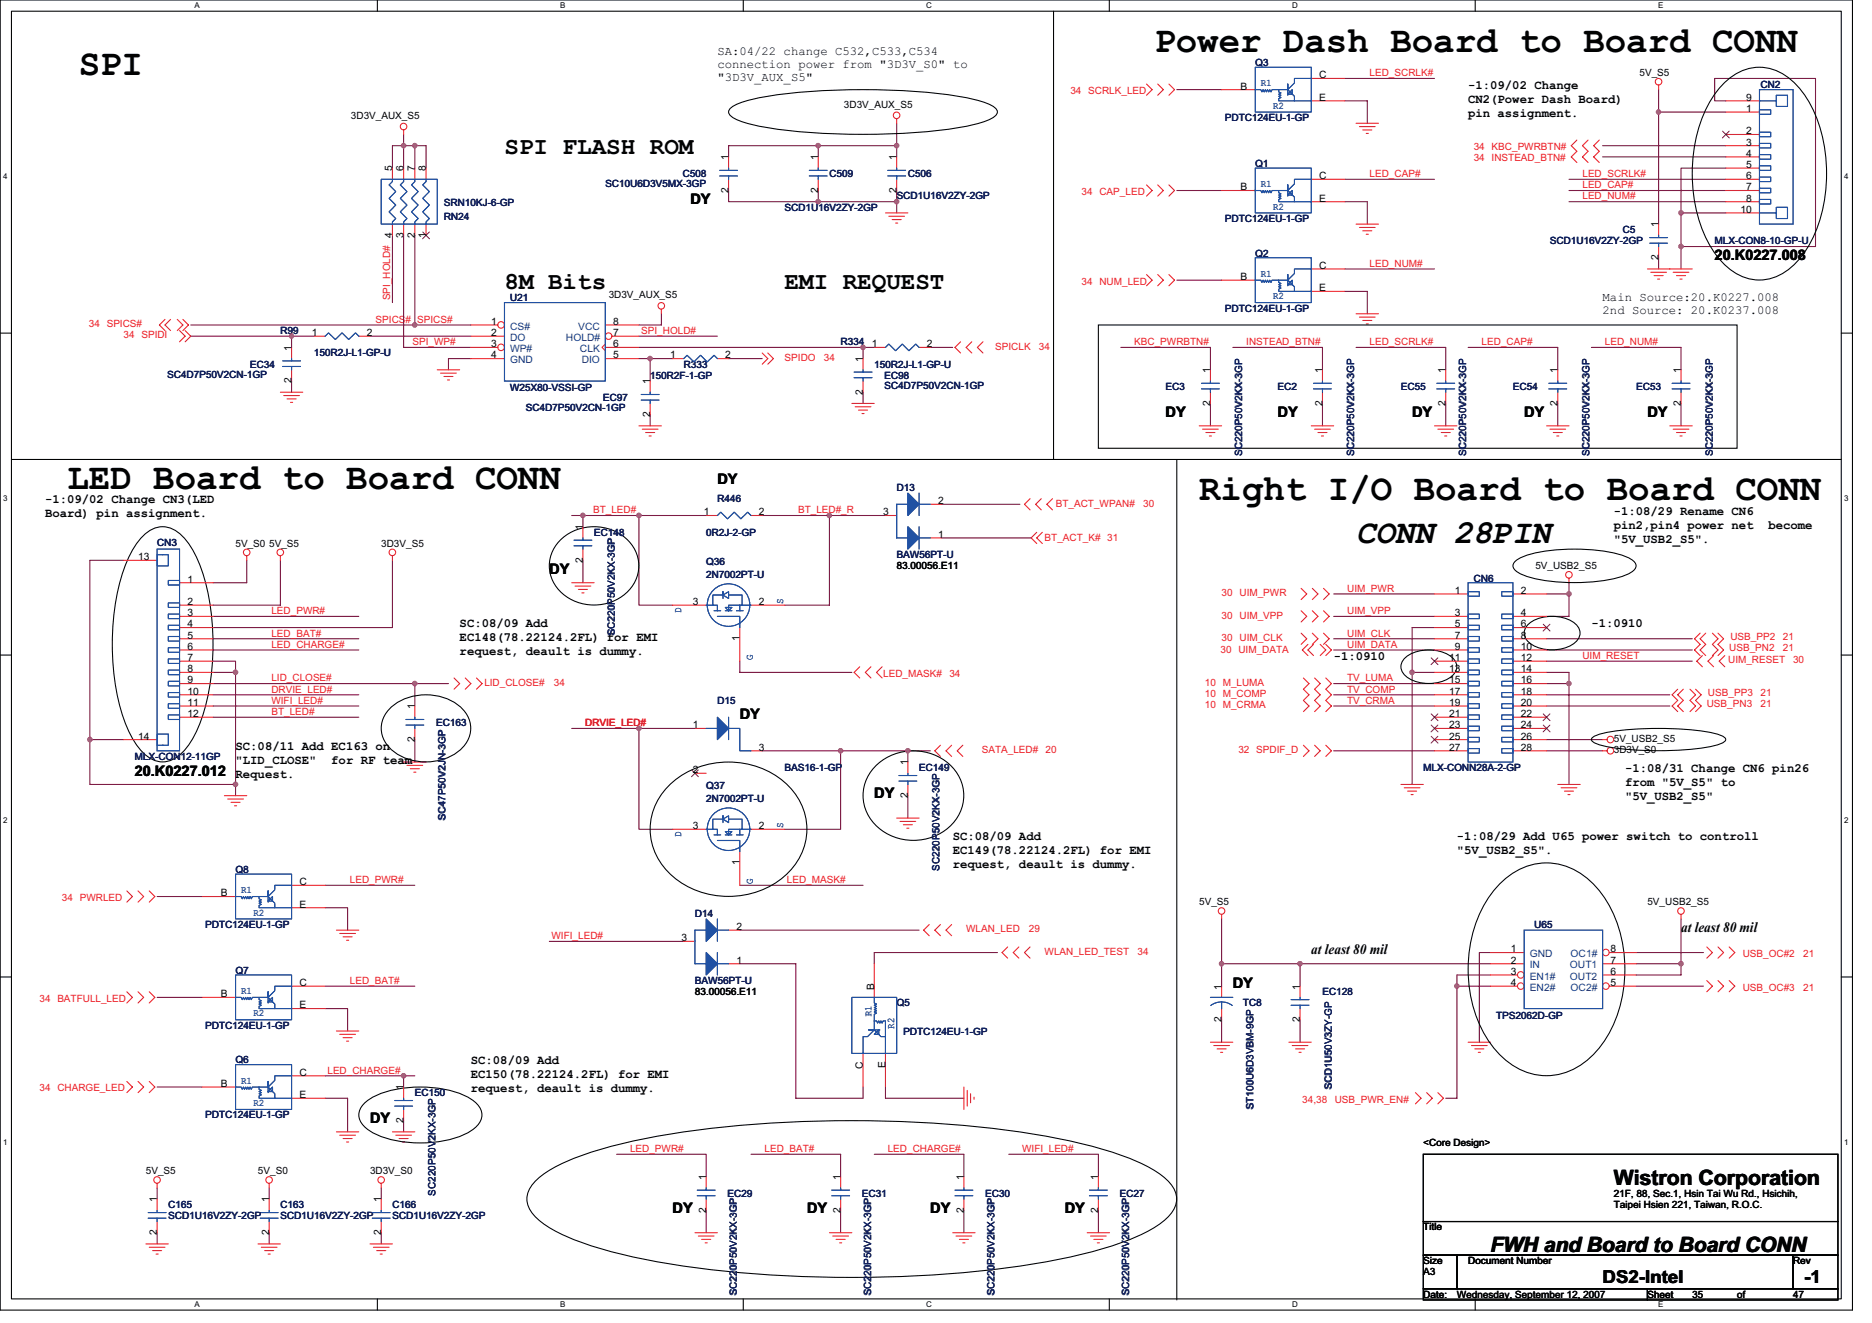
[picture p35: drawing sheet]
<svg xmlns="http://www.w3.org/2000/svg" width="297mm" height="210mm" viewBox="0 0 297 210" stroke-linecap="round" stroke-linejoin="round" font-family="sans-serif">
<defs><g id="words">
<g font-size="5.7" fill="#010202">
<text x="12.5" y="11.8">SPI</text>
<text x="183.2" y="8.3">Power Dash Board to Board CONN</text>
<text x="10.7" y="77.6">LED Board to Board CONN</text>
<text x="190.3" y="79.4">Right I/O Board to Board CONN</text>
</g>
<text font-size="5.1" fill="#010202" x="215.2" y="86.1">CONN 28PIN</text>
<g font-size="3.7" fill="#010202">
<text x="80" y="24.5">SPI FLASH ROM</text>
<text x="80" y="45.8">8M Bits</text>
<text x="124.5" y="45.8">EMI REQUEST</text>
</g>
<g font-size="3.4" fill="#010202">
<text x="256.1" y="188">Wistron Corporation</text>
<text x="236.5" y="198.7">FWH and Board to Board CONN</text>
</g>
<g font-size="2.8" fill="#010202">
<text x="254.3" y="203.6">DS2-Intel</text>
<text x="286.3" y="203.6">-1</text>
</g>
<g font-size="2.3" fill="#010202">
<text x="109.6" y="32.4">DY</text>
<text x="272.1" y="41.3">20.K0227.008</text>
<text x="185" y="66.1">DY</text>
<text x="202.7" y="66.1">DY</text>
<text x="224.1" y="66.1">DY</text>
<text x="241.8" y="66.1">DY</text>
<text x="261.4" y="66.1">DY</text>
<text x="113.8" y="76.8">DY</text>
<text x="87.2" y="91">DY</text>
<text x="117.4" y="114.2">DY</text>
<text x="21.4" y="123">20.K0227.012</text>
<text x="138.7" y="126.6">DY</text>
<text x="266.7" y="147.9">at least 80 mil</text>
<text x="208.1" y="151.4">at least 80 mil</text>
<text x="195.6" y="156.8">DY</text>
<text x="58.7" y="178.2">DY</text>
<text x="106.7" y="192.4">DY</text>
<text x="128.1" y="192.4">DY</text>
<text x="147.6" y="192.4">DY</text>
<text x="168.9" y="192.4">DY</text>
</g>
<g font-size="1.9" fill="#010202">
<text x="113.8" y="8.7">SA:04/22 change C532,C533,C534</text>
<text x="113.8" y="10.8">connection power from &quot;3D3V_S0&quot; to</text>
<text x="113.8" y="12.9">&quot;3D3V_AUX_S5&quot;</text>
<text x="233" y="14.1">-1:09/02 Change</text>
<text x="233" y="16.3">CN2(Power Dash Board)</text>
<text x="233" y="18.5">pin assignment.</text>
<text x="254.3" y="47.8">Main Source:20.K0227.008</text>
<text x="254.3" y="49.9">2nd Source: 20.K0237.008</text>
<text x="7.2" y="79.9">-1:09/02 Change CN3(LED</text>
<text x="7.2" y="82.1">Board) pin assignment.</text>
<text x="256.1" y="81.6">-1:08/29 Rename CN6</text>
<text x="256.1" y="83.9">pin2,pin4 power net</text>
<text x="280.6" y="83.9">become</text>
<text x="256.1" y="86.1">&quot;5V_USB2_S5&quot;.</text>
<text x="72.9" y="99.4">SC:08/09 Add</text>
<text x="72.9" y="101.6">EC148(78.22124.2FL) for EMI</text>
<text x="252.5" y="99.4">-1:0910</text>
<text x="72.9" y="103.9">request, deault is dummy.</text>
<text x="211.6" y="104.8">-1:0910</text>
<text x="37.4" y="119">SC:08/11 Add EC163 on</text>
<text x="37.4" y="121.2">&quot;LID_CLOSE&quot;</text>
<text x="37.4" y="123.4">Request.</text>
<text x="52.6" y="121.2">for RF team</text>
<text x="257.8" y="122.5">-1:08/31 Change CN6 pin26</text>
<text x="257.8" y="124.8">from &quot;5V_S5&quot; to</text>
<text x="257.8" y="127">&quot;5V_USB2_S5&quot;</text>
<text x="151.2" y="133.2">SC:08/09 Add</text>
<text x="151.2" y="135.4">EC149(78.22124.2FL) for EMI</text>
<text x="151.2" y="137.6">request, deault is dummy.</text>
<text x="231.2" y="133.2">-1:08/29 Add U65 power switch to controll</text>
<text x="231.2" y="135.4">&quot;5V_USB2_S5&quot;.</text>
<text x="74.7" y="168.8">SC:08/09 Add</text>
<text x="74.7" y="171">EC150(78.22124.2FL) for EMI</text>
<text x="74.7" y="173.2">request, deault is dummy.</text>
</g>
<g font-size="1.6" fill="#101e5b">
<text x="199.2" y="10.5">Q3</text>
<text x="279.4" y="14">CN2</text>
<text x="194.4" y="19.2">PDTC124EU-1-GP</text>
<text x="96.1" y="29.7">SC10U6D3V5MX-3GP</text>
<text x="108.3" y="28.1">C508</text>
<text x="131.6" y="28.1">C509</text>
<text x="144.1" y="28.1">C506</text>
<text x="199.2" y="26.5">Q1</text>
<text x="70.4" y="34.8">RN24</text>
<text x="70.4" y="32.7">SRN10KJ-6-GP</text>
<text x="124.5" y="33.4">SCD1U16V2ZY-2GP</text>
<text x="142.3" y="31.6">SCD1U16V2ZY-2GP</text>
<text x="194.4" y="35.2">PDTC124EU-1-GP</text>
<text x="199.2" y="40.7">Q2</text>
<text x="245.9" y="38.8">SCD1U16V2ZY-2GP</text>
<text x="257.5" y="37">C5</text>
<text x="272.1" y="38.8">MLX-CON8-10-GP-U</text>
<text x="80.9" y="47.8">U21</text>
<text x="44.5" y="53">R99</text>
<text x="194.4" y="49.4">PDTC124EU-1-GP</text>
<text x="26.5" y="59.9">SC4D7P50V2CN-1GP</text>
<text x="39.7" y="58.3">EC34</text>
<text x="49.8" y="56.5">150R2J-L1-GP-U</text>
<text x="108.5" y="58.3">R333</text>
<text x="133.4" y="54.8">R334</text>
<text x="138.7" y="58.3">150R2J-L1-GP-U</text>
<text x="80.9" y="62">W25X80-VSSI-GP</text>
<text x="83.4" y="65.3">SC4D7P50V2CN-1GP</text>
<text x="95.7" y="63.6">EC97</text>
<text x="103.2" y="60.1">150R2F-1-GP</text>
<text x="140.3" y="60.1">EC98</text>
<text x="140.3" y="61.7">SC4D7P50V2CN-1GP</text>
<text x="185" y="61.9">EC3</text>
<text x="202.7" y="61.9">EC2</text>
<text x="222.3" y="61.9">EC55</text>
<text x="240.1" y="61.9">EC54</text>
<text x="259.6" y="61.9">EC53</text>
<text x="142.3" y="77.9">D13</text>
<text x="197.1" y="72.4" transform="rotate(-90 197.1 72.4)">SC220P50V2KX-3GP</text>
<text x="214.9" y="72.4" transform="rotate(-90 214.9 72.4)">SC220P50V2KX-3GP</text>
<text x="232.7" y="72.4" transform="rotate(-90 232.7 72.4)">SC220P50V2KX-3GP</text>
<text x="252.2" y="72.4" transform="rotate(-90 252.2 72.4)">SC220P50V2KX-3GP</text>
<text x="271.8" y="72.4" transform="rotate(-90 271.8 72.4)">SC220P50V2KX-3GP</text>
<text x="113.8" y="79.7">R446</text>
<text x="24.9" y="86.6">CN3</text>
<text x="94.3" y="85">EC148</text>
<text x="112.1" y="85">0R2J-2-GP</text>
<text x="112.1" y="89.6">Q36</text>
<text x="142.3" y="88.5">BAW56PT-U</text>
<text x="112.1" y="91.7">2N7002PT-U</text>
<text x="233.8" y="92.3">CN6</text>
<text x="97.5" y="100.8" transform="rotate(-90 97.5 100.8)">SC220P50V2KX-3GP</text>
<text x="113.8" y="111.7">D15</text>
<text x="69.2" y="115.2">EC163</text>
<text x="21.4" y="120.5">MLX-CON12-11GP</text>
<text x="112.1" y="125.2">Q37</text>
<text x="124.5" y="122.3">BAS16-1-GP</text>
<text x="145.8" y="122.3">EC149</text>
<text x="225.8" y="122.3">MLX-CONN28A-2-GP</text>
<text x="70.7" y="130.2" transform="rotate(-90 70.7 130.2)">SC47P50V2JN-3GP</text>
<text x="112.1" y="127.3">2N7002PT-U</text>
<text x="37.4" y="138.5">Q8</text>
<text x="149.1" y="138.2" transform="rotate(-90 149.1 138.2)">SC220P50V2KX-3GP</text>
<text x="32.6" y="147.2">PDTC124EU-1-GP</text>
<text x="110.3" y="145.4">D14</text>
<text x="243.5" y="147.2">U65</text>
<text x="37.4" y="154.5">Q7</text>
<text x="110.3" y="156.1">BAW56PT-U</text>
<text x="142.3" y="159.7">Q5</text>
<text x="197.2" y="159.7">TC8</text>
<text x="209.8" y="157.9">EC128</text>
<text x="237.4" y="161.6">TPS2062D-GP</text>
<text x="32.6" y="163.2">PDTC124EU-1-GP</text>
<text x="143.3" y="164.3">PDTC124EU-1-GP</text>
<text x="37.4" y="168.7">Q6</text>
<text x="65.8" y="173.9">EC150</text>
<text x="211.3" y="172.8" transform="rotate(-90 211.3 172.8)">SCD1U50V3ZY-GP</text>
<text x="32.6" y="177.4">PDTC124EU-1-GP</text>
<text x="198.9" y="176" transform="rotate(-90 198.9 176)">ST100U6D3VBM-9GP</text>
<text x="26.7" y="191.7">C165</text>
<text x="44.5" y="191.7">C163</text>
<text x="62.3" y="191.7">C166</text>
<text x="69.1" y="189.7" transform="rotate(-90 69.1 189.7)">SC220P50V2KX-3GP</text>
<text x="115.4" y="189.9">EC29</text>
<text x="136.8" y="189.9">EC31</text>
<text x="156.3" y="189.9">EC30</text>
<text x="177.7" y="189.9">EC27</text>
<text x="26.7" y="193.4">SCD1U16V2ZY-2GP</text>
<text x="44.5" y="193.4">SCD1U16V2ZY-2GP</text>
<text x="62.3" y="193.4">SCD1U16V2ZY-2GP</text>
<text x="138.3" y="202.4" transform="rotate(-90 138.3 202.4)">20P50V2KX-3GP</text>
<text x="116.9" y="205.5" transform="rotate(-90 116.9 205.5)">SC220P50V2KX-3GP</text>
<text x="138.3" y="205.5" transform="rotate(-90 138.3 205.5)">SC2</text>
<text x="157.8" y="205.5" transform="rotate(-90 157.8 205.5)">SC220P50V2KX-3GP</text>
<text x="179.2" y="205.5" transform="rotate(-90 179.2 205.5)">SC220P50V2KX-3GP</text>
</g>
<g font-size="1.6" fill="#010202">
<text x="133.9" y="17.1">3D3V_AUX_S5</text>
<text x="196.8" y="14.2">B</text>
<text x="209.3" y="16">E</text>
<text x="209.3" y="12.4">C</text>
<text x="260.2" y="12.1">5V_S5</text>
<text x="277" y="17.8">1</text>
<text x="277" y="16">9</text>
<text x="55.7" y="18.8">3D3V_AUX_S5</text>
<text x="277" y="21.3">2</text>
<text x="277" y="23.1">3</text>
<text x="62.2" y="27.2" transform="rotate(-90 62.2 27.2)">5</text>
<text x="64" y="27.2" transform="rotate(-90 64 27.2)">6</text>
<text x="65.8" y="27.2" transform="rotate(-90 65.8 27.2)">7</text>
<text x="67.6" y="27.2" transform="rotate(-90 67.6 27.2)">8</text>
<text x="115.6" y="25.4" transform="rotate(-90 115.6 25.4)">1</text>
<text x="129.8" y="25.4" transform="rotate(-90 129.8 25.4)">1</text>
<text x="142.3" y="25.4" transform="rotate(-90 142.3 25.4)">1</text>
<text x="209.3" y="28.4">C</text>
<text x="277" y="24.9">4</text>
<text x="277" y="26.6">5</text>
<text x="277" y="28.4">6</text>
<text x="115.6" y="30.6" transform="rotate(-90 115.6 30.6)">2</text>
<text x="129.8" y="30.6" transform="rotate(-90 129.8 30.6)">2</text>
<text x="142.3" y="30.6" transform="rotate(-90 142.3 30.6)">2</text>
<text x="196.8" y="30.2">B</text>
<text x="209.3" y="32">E</text>
<text x="276.2" y="33.8">10</text>
<text x="277" y="30.2">7</text>
<text x="277" y="32">8</text>
<text x="62.2" y="37.7" transform="rotate(-90 62.2 37.7)">4</text>
<text x="64" y="37.7" transform="rotate(-90 64 37.7)">3</text>
<text x="65.8" y="37.7" transform="rotate(-90 65.8 37.7)">2</text>
<text x="67.6" y="37.7" transform="rotate(-90 67.6 37.7)">1</text>
<text x="263.2" y="41.3" transform="rotate(-90 263.2 41.3)">2</text>
<text x="263.2" y="36.1" transform="rotate(-90 263.2 36.1)">1</text>
<text x="96.6" y="47.3">3D3V_AUX_S5</text>
<text x="196.8" y="44.4">B</text>
<text x="209.3" y="46.2">E</text>
<text x="209.3" y="42.7">C</text>
<text x="49.5" y="53.3">1</text>
<text x="58.2" y="53.3">2</text>
<text x="77.9" y="53.3">2</text>
<text x="77.9" y="51.5">1</text>
<text x="97.3" y="53.3">7</text>
<text x="97.3" y="51.5">8</text>
<text x="46.2" y="55.6" transform="rotate(-90 46.2 55.6)">1</text>
<text x="77.9" y="55.1">3</text>
<text x="77.9" y="56.9">4</text>
<text x="97.3" y="56.9">5</text>
<text x="97.3" y="55.1">6</text>
<text x="106.4" y="56.9">1</text>
<text x="115.1" y="56.9">2</text>
<text x="136.9" y="57.4" transform="rotate(-90 136.9 57.4)">1</text>
<text x="138.4" y="55.1">1</text>
<text x="147.1" y="55.1">2</text>
<text x="192" y="59.2" transform="rotate(-90 192 59.2)">1</text>
<text x="209.8" y="59.2" transform="rotate(-90 209.8 59.2)">1</text>
<text x="229.4" y="59.2" transform="rotate(-90 229.4 59.2)">1</text>
<text x="247.2" y="59.2" transform="rotate(-90 247.2 59.2)">1</text>
<text x="266.7" y="59.2" transform="rotate(-90 266.7 59.2)">1</text>
<text x="46.2" y="60.8" transform="rotate(-90 46.2 60.8)">2</text>
<text x="103.1" y="61" transform="rotate(-90 103.1 61)">1</text>
<text x="136.9" y="62.6" transform="rotate(-90 136.9 62.6)">2</text>
<text x="192" y="64.4" transform="rotate(-90 192 64.4)">2</text>
<text x="209.8" y="64.4" transform="rotate(-90 209.8 64.4)">2</text>
<text x="229.4" y="64.4" transform="rotate(-90 229.4 64.4)">2</text>
<text x="247.2" y="64.4" transform="rotate(-90 247.2 64.4)">2</text>
<text x="266.7" y="64.4" transform="rotate(-90 266.7 64.4)">2</text>
<text x="103.1" y="66.2" transform="rotate(-90 103.1 66.2)">2</text>
<text x="111.7" y="81.8">1</text>
<text x="120.4" y="81.8">2</text>
<text x="140.1" y="81.8">3</text>
<text x="148.9" y="80">2</text>
<text x="21.9" y="88.9">13</text>
<text x="37.4" y="86.8">5V_S0 5V_S5</text>
<text x="60.5" y="86.8">3D3V_S5</text>
<text x="92.5" y="89.3" transform="rotate(-90 92.5 89.3)">2</text>
<text x="92.5" y="84.1" transform="rotate(-90 92.5 84.1)">1</text>
<text x="148.9" y="85.3">1</text>
<text x="29.7" y="96">2</text>
<text x="29.7" y="92.4">1</text>
<text x="109.9" y="96">3</text>
<text x="120.4" y="96">2</text>
<text x="142.3" y="90.3">83.00056.E11</text>
<text x="230.8" y="94.2">1</text>
<text x="241.3" y="94.2">2</text>
<text x="243.6" y="90.3">5V_USB2_S5</text>
<text x="29.7" y="99.5">4</text>
<text x="29.7" y="97.8">3</text>
<text x="29.7" y="101.3">5</text>
<text x="117.4" y="101.7" transform="rotate(-90 117.4 101.7)">1</text>
<text x="230.8" y="97.8">3</text>
<text x="230.8" y="99.5">5</text>
<text x="230.8" y="101.3">7</text>
<text x="241.3" y="97.8">4</text>
<text x="241.3" y="99.5">6</text>
<text x="241.3" y="101.3">8</text>
<text x="29.7" y="103.1">6</text>
<text x="29.7" y="104.9">7</text>
<text x="29.7" y="106.7">8</text>
<text x="229.9" y="104.9">11</text>
<text x="229.9" y="106.7">13</text>
<text x="230.8" y="103.1">9</text>
<text x="241.3" y="103.1">10</text>
<text x="241.3" y="104.9">12</text>
<text x="241.3" y="106.7">14</text>
<text x="29.7" y="108.4">9</text>
<text x="29.7" y="110.2">10</text>
<text x="29.7" y="112">11</text>
<text x="29.7" y="113.8">12</text>
<text x="65.8" y="112.5" transform="rotate(-90 65.8 112.5)">1</text>
<text x="229.9" y="108.4">15</text>
<text x="229.9" y="110.2">17</text>
<text x="229.9" y="112">19</text>
<text x="229.9" y="113.8">21</text>
<text x="241.3" y="108.4">16</text>
<text x="241.3" y="110.2">18</text>
<text x="241.3" y="112">20</text>
<text x="241.3" y="113.8">22</text>
<text x="21.9" y="117.3">14</text>
<text x="65.8" y="117.7" transform="rotate(-90 65.8 117.7)">2</text>
<text x="109.9" y="115.5">1</text>
<text x="120.4" y="119.1">3</text>
<text x="229.9" y="115.5">23</text>
<text x="229.9" y="117.3">25</text>
<text x="229.9" y="119.1">27</text>
<text x="241.3" y="115.5">24</text>
<text x="241.3" y="117.3">26</text>
<text x="241.3" y="119.1">28</text>
<text x="256.1" y="119.5">3D3V_S0</text>
<text x="256.1" y="117.7">5V_USB2_S5</text>
<text x="109.9" y="122.7">2</text>
<text x="144" y="121.4" transform="rotate(-90 144 121.4)">1</text>
<text x="109.9" y="131.6">3</text>
<text x="120.4" y="131.6">2</text>
<text x="144" y="126.6" transform="rotate(-90 144 126.6)">2</text>
<text x="117.4" y="137.3" transform="rotate(-90 117.4 137.3)">1</text>
<text x="35" y="142.2">B</text>
<text x="47.5" y="144">E</text>
<text x="47.5" y="140.4">C</text>
<text x="190.3" y="143.7">5V_S5</text>
<text x="261.4" y="143.7">5V_USB2_S5</text>
<text x="108.1" y="149.3">3</text>
<text x="116.9" y="147.6">2</text>
<text x="116.9" y="152.9">1</text>
<text x="239.7" y="154.7">3</text>
<text x="239.7" y="152.9">2</text>
<text x="239.7" y="151.1">1</text>
<text x="255.5" y="154.7">6</text>
<text x="255.5" y="152.9">7</text>
<text x="255.5" y="151.1">8</text>
<text x="35" y="158.2">B</text>
<text x="47.5" y="160">E</text>
<text x="47.5" y="156.4">C</text>
<text x="110.3" y="157.9">83.00056.E11</text>
<text x="138.7" y="157" transform="rotate(-90 138.7 157)">B</text>
<text x="193.8" y="157" transform="rotate(-90 193.8 157)">1</text>
<text x="206.3" y="157" transform="rotate(-90 206.3 157)">1</text>
<text x="239.7" y="156.4">4</text>
<text x="255.5" y="156.4">5</text>
<text x="193.8" y="162.2" transform="rotate(-90 193.8 162.2)">2</text>
<text x="206.3" y="162.2" transform="rotate(-90 206.3 162.2)">2</text>
<text x="35" y="172.4">B</text>
<text x="47.5" y="170.7">C</text>
<text x="64" y="173" transform="rotate(-90 64 173)">1</text>
<text x="136.9" y="169.6" transform="rotate(-90 136.9 169.6)">C</text>
<text x="140.5" y="169.5" transform="rotate(-90 140.5 169.5)">E</text>
<text x="47.5" y="174.2">E</text>
<text x="64" y="178.2" transform="rotate(-90 64 178.2)">2</text>
<text x="225.8" y="181.9">&lt;Core Design&gt;</text>
<text x="23.2" y="186.3">5V_S5</text>
<text x="24.9" y="190.8" transform="rotate(-90 24.9 190.8)">1</text>
<text x="40.9" y="186.3">5V_S0</text>
<text x="42.7" y="190.8" transform="rotate(-90 42.7 190.8)">1</text>
<text x="58.7" y="186.3">3D3V_S0</text>
<text x="60.5" y="190.8" transform="rotate(-90 60.5 190.8)">1</text>
<text x="112" y="187.2" transform="rotate(-90 112 187.2)">1</text>
<text x="133.4" y="187.2" transform="rotate(-90 133.4 187.2)">1</text>
<text x="152.9" y="187.2" transform="rotate(-90 152.9 187.2)">1</text>
<text x="174.3" y="187.2" transform="rotate(-90 174.3 187.2)">1</text>
<text x="256.1" y="189.9">21F, 88, Sec.1, Hsin Tai Wu Rd., Hsichih,</text>
<text x="256.1" y="191.7">Taipei Hsien 221, Taiwan, R.O.C.</text>
<text x="24.9" y="196" transform="rotate(-90 24.9 196)">2</text>
<text x="42.7" y="196" transform="rotate(-90 42.7 196)">2</text>
<text x="60.5" y="196" transform="rotate(-90 60.5 196)">2</text>
<text x="112" y="192.4" transform="rotate(-90 112 192.4)">2</text>
<text x="133.4" y="192.4" transform="rotate(-90 133.4 192.4)">2</text>
<text x="152.9" y="192.4" transform="rotate(-90 152.9 192.4)">2</text>
<text x="174.3" y="192.4" transform="rotate(-90 174.3 192.4)">2</text>
<text x="225.8" y="195.2">Title</text>
<text x="225.8" y="202.3">A3</text>
<text x="225.8" y="200.6">Size</text>
<text x="233" y="200.6">Document Number</text>
<text x="284.5" y="200.6">Rev</text>
<text x="225.8" y="205.9">Date:</text>
<text x="231.2" y="205.9">Wednesday, September 12, 2007</text>
<text x="261.4" y="205.9">Sheet</text>
<text x="268.5" y="205.9">35</text>
<text x="275.6" y="205.9">of</text>
<text x="284.5" y="205.9">47</text>
</g>
<g font-size="1.6" fill="#ed1c24">
<text x="169.8" y="14.9">34 SCRLK_LED</text>
<text x="217.3" y="12.1">LED_SCRLK#</text>
<text x="233.8" y="23.8">34 KBC_PWRBTN#</text>
<text x="217.3" y="28.1">LED_CAP#</text>
<text x="233.8" y="25.6">34 INSTEAD_BTN#</text>
<text x="251.1" y="29.9">LED_CAP#</text>
<text x="251.1" y="28.1">LED_SCRLK#</text>
<text x="171.6" y="30.9">34 CAP_LED</text>
<text x="251.1" y="31.6">LED_NUM#</text>
<text x="61.9" y="47.6" transform="rotate(-90 61.9 47.6)">SPI_HOLD#</text>
<text x="171.6" y="45.1">34 NUM_LED</text>
<text x="217.3" y="42.3">LED_NUM#</text>
<text x="14.1" y="51.9">34 SPICS#</text>
<text x="19.6" y="53.7">34 SPIDI</text>
<text x="59.6" y="51.2">SPICS#</text>
<text x="66.2" y="51.2">SPICS#</text>
<text x="101.7" y="53">SPI_HOLD#</text>
<text x="65.5" y="54.8">SPI_WP#</text>
<text x="124.5" y="57.3">SPIDO</text>
<text x="130.7" y="57.3">34</text>
<text x="157.9" y="55.5">SPICLK</text>
<text x="164.9" y="55.5">34</text>
<text x="180" y="54.8">KBC_PWRBTN#</text>
<text x="197.8" y="54.8">INSTEAD_BTN#</text>
<text x="217.3" y="54.8">LED_SCRLK#</text>
<text x="235.1" y="54.8">LED_CAP#</text>
<text x="254.7" y="54.8">LED_NUM#</text>
<text x="94.1" y="81.4">BT_LED#</text>
<text x="126.6" y="81.4">BT_LED#_R</text>
<text x="167.5" y="80.4">BT_ACT_WPAN#</text>
<text x="181.4" y="80.4">30</text>
<text x="165.8" y="85.9">BT_ACT_K# 31</text>
<text x="193.8" y="94.6">30 UIM_PWR</text>
<text x="213.8" y="93.9">UIM_PWR</text>
<text x="43.1" y="97.4">LED_PWR#</text>
<text x="43.1" y="101">LED_BAT#</text>
<text x="193.8" y="101.7">30 UIM_CLK</text>
<text x="193.8" y="98.1">30 UIM_VPP</text>
<text x="213.8" y="101">UIM_CLK</text>
<text x="213.8" y="97.4">UIM_VPP</text>
<text x="274.6" y="101.5">USB_PP2</text>
<text x="282.9" y="101.5">21</text>
<text x="43.1" y="102.8">LED_CHARGE#</text>
<text x="140.1" y="107.4">LED_MASK#</text>
<text x="150.6" y="107.4">34</text>
<text x="193.7" y="103.7">30 UIM_DATA</text>
<text x="213.8" y="102.8">UIM_DATA</text>
<text x="251.1" y="104.5">UIM_RESET</text>
<text x="274.2" y="105.3">UIM_RESET</text>
<text x="274.4" y="103.3">USB_PN2</text>
<text x="282.9" y="103.3">21</text>
<text x="284.5" y="105.3">30</text>
<text x="43.1" y="111.7">WIFI_LED#</text>
<text x="43.1" y="113.4">BT_LED#</text>
<text x="43.1" y="109.9">DRVIE_LED#</text>
<text x="43.1" y="108.1">LID_CLOSE#</text>
<text x="76.9" y="108.8">LID_CLOSE#</text>
<text x="87.9" y="108.8">34</text>
<text x="191.2" y="112.4">10 M_CRMA</text>
<text x="191.2" y="110.6">10 M_COMP</text>
<text x="191.2" y="108.8">10 M_LUMA</text>
<text x="213.8" y="108.1">TV_LUMA</text>
<text x="213.8" y="111.7">TV_CRMA</text>
<text x="213.8" y="109.9">TV_COMP</text>
<text x="270.8" y="112.2">USB_PN3</text>
<text x="271" y="110.4">USB_PP3</text>
<text x="279.4" y="112.2">21</text>
<text x="279.4" y="110.4">21</text>
<text x="92.9" y="115.2">DRVIE_LED#</text>
<text x="155.8" y="119.5">SATA_LED#</text>
<text x="165.9" y="119.5">20</text>
<text x="196.5" y="119.5">32 SPDIF_D</text>
<text x="9.8" y="142.9">34 PWRLED</text>
<text x="55.5" y="140.1">LED_PWR#</text>
<text x="124.9" y="140.1">LED_MASK#</text>
<text x="87.5" y="149">WIFI_LED#</text>
<text x="153.3" y="147.9">WLAN_LED</text>
<text x="163.3" y="147.9">29</text>
<text x="165.8" y="151.5">WLAN_LED_TEST</text>
<text x="180.5" y="151.5">34</text>
<text x="276.5" y="151.8">USB_OC#2</text>
<text x="286.1" y="151.8">21</text>
<text x="6.3" y="158.9">34 BATFULL_LED</text>
<text x="55.5" y="156.1">LED_BAT#</text>
<text x="276.5" y="157.2">USB_OC#3</text>
<text x="286.1" y="157.2">21</text>
<text x="6.3" y="173.2">34 CHARGE_LED</text>
<text x="52" y="170.3">LED_CHARGE#</text>
<text x="206.6" y="174.9">34,38</text>
<text x="211.8" y="174.9">USB_PWR_EN#</text>
<text x="100" y="182.8">LED_PWR#</text>
<text x="121.3" y="182.8">LED_BAT#</text>
<text x="140.9" y="182.8">LED_CHARGE#</text>
<text x="162.2" y="182.8">WIFI_LED#</text>
</g>
<g font-size="1.6" fill="#2051a3">
<text x="200.1" y="13.7">R1</text>
<text x="202" y="17.3">R2</text>
<text x="200.1" y="29.7">R1</text>
<text x="202" y="33.3">R2</text>
<text x="200.1" y="43.9">R1</text>
<text x="202" y="47.5">R2</text>
<text x="124.2" y="95.8" transform="rotate(-90 124.2 95.8)">S</text>
<text x="108.1" y="97.3" transform="rotate(-90 108.1 97.3)">D</text>
<text x="119.5" y="104.7" transform="rotate(-90 119.5 104.7)">G</text>
<text x="124.2" y="131.4" transform="rotate(-90 124.2 131.4)">S</text>
<text x="108.1" y="132.8" transform="rotate(-90 108.1 132.8)">D</text>
<text x="38.3" y="141.7">R1</text>
<text x="119.5" y="140.3" transform="rotate(-90 119.5 140.3)">G</text>
<text x="40.2" y="145.3">R2</text>
<text x="38.3" y="157.7">R1</text>
<text x="40.2" y="161.3">R2</text>
<text x="138.3" y="161.3" transform="rotate(-90 138.3 161.3)">R1</text>
<text x="141.9" y="163.2" transform="rotate(-90 141.9 163.2)">R2</text>
<text x="38.3" y="171.9">R1</text>
<text x="40.2" y="175.5">R2</text>
</g>
<g font-size="1.6" fill="#183c70">
<text x="80.9" y="52.3">CS#</text>
<text x="91.8" y="52.3">VCC</text>
<text x="80.9" y="54.1">DO</text>
<text x="80.9" y="55.8">WP#</text>
<text x="80.9" y="57.6">GND</text>
<text x="89.8" y="54.1">HOLD#</text>
<text x="92" y="55.8">CLK</text>
<text x="92.3" y="57.6">DIO</text>
<text x="242.7" y="155.4">EN1#</text>
<text x="242.7" y="153.6">IN</text>
<text x="242.7" y="151.8">GND</text>
<text x="249.1" y="155.4">OUT2</text>
<text x="249.1" y="153.6">OUT1</text>
<text x="249.2" y="151.8">OC1#</text>
<text x="242.7" y="157.2">EN2#</text>
<text x="249.2" y="157.2">OC2#</text>
</g>
<g font-size="1.3" fill="#010202">
<text x="30.8" y="1.3">A</text>
<text x="88.9" y="1.3">B</text>
<text x="147" y="1.3">C</text>
<text x="205" y="1.3">D</text>
<text x="263.1" y="1.3">E</text>
<text x=".5" y="28.4">4</text>
<text x="292.6" y="28.4">4</text>
<text x=".5" y="79.5">3</text>
<text x="292.6" y="79.5">3</text>
<text x=".5" y="130.6">2</text>
<text x="292.6" y="130.6">2</text>
<text x=".5" y="181.7">1</text>
<text x="292.6" y="181.7">1</text>
<text x="30.8" y="207.4">A</text>
<text x="88.9" y="207.4">B</text>
<text x="147" y="207.4">C</text>
<text x="205" y="207.4">D</text>
<text x="263.1" y="207.4">E</text>
</g>
</g></defs>
<path d="M0 0h293.9v207.9h-293.9zM1.8 1.8h290.4v204.3h-290.4z" fill="none" stroke="#010202" stroke-width=".17"/>
<g fill="#fff">
<path d="M30.8 .2h.9v1.4h-.9z"/>
<path d="M30.8 206.3h.9v1.4h-.9z"/>
</g>
<path d="M59.9 0v1.8M59.9 206.1v1.8" fill="none" stroke="#010202" stroke-width=".17"/>
<g fill="#fff">
<path d="M88.9 .2h.8v1.4h-.8z"/>
<path d="M88.9 206.3h.8v1.4h-.8z"/>
</g>
<path d="M117.9 0v1.8M117.9 206.1v1.8" fill="none" stroke="#010202" stroke-width=".17"/>
<g fill="#fff">
<path d="M147 .2h.9v1.4h-.9z"/>
<path d="M147 206.3h.9v1.4h-.9z"/>
</g>
<path d="M176 0v1.8M176 206.1v1.8" fill="none" stroke="#010202" stroke-width=".17"/>
<g fill="#fff">
<path d="M205 .2h.9v1.4h-.9z"/>
<path d="M205 206.3h.9v1.4h-.9z"/>
</g>
<path d="M234.1 0v1.8M234.1 206.1v1.8" fill="none" stroke="#010202" stroke-width=".17"/>
<g fill="#fff">
<path d="M263.1 .2h.8v1.4h-.8z"/>
<path d="M263.1 206.3h.8v1.4h-.8z"/>
<path d="M.5 27.3h.7v1.4h-.7z"/>
<path d="M292.6 27.3h.7v1.4h-.7z"/>
<path d="M.5 78.4h.7v1.4h-.7z"/>
<path d="M292.6 78.4h.7v1.4h-.7z"/>
</g>
<path d="M0 52.9h1.8M292.2 52.9h1.7" fill="none" stroke="#010202" stroke-width=".17"/>
<g fill="#fff">
<path d="M.5 129.5h.7v1.4h-.7z"/>
<path d="M292.6 129.5h.7v1.4h-.7z"/>
</g>
<path d="M0 103.9h1.8M292.2 103.9h1.7" fill="none" stroke="#010202" stroke-width=".17"/>
<g fill="#fff">
<path d="M.5 180.5h.7v1.4h-.7z"/>
<path d="M292.6 180.5h.7v1.4h-.7z"/>
</g>
<path d="M0 155h1.8M292.2 155h1.7" fill="none" stroke="#010202" stroke-width=".17"/>
<path d="M33.8 106.7h3.6v17.8M33.8 112h23.1M33.8 113.8h23.1M65.8 108.5h5.4" fill="none" stroke="#740d39" stroke-width=".17"/>
<circle cx="65.8" cy="108.4" r=".35" fill="#b84e9d"/>
<circle cx="65.8" cy="108.4" r=".35" fill="none" stroke="#b84e9d" stroke-width=".17"/>
<path d="M37.4 124.5v1.7" fill="none" stroke="#740d39" stroke-width=".17"/>
<circle cx="37.4" cy="124.4" r=".35" fill="#b84e9d"/>
<circle cx="37.4" cy="124.4" r=".35" fill="none" stroke="#b84e9d" stroke-width=".17"/>
<path d="M33.8 110.2h23.1M51.6 144h3.6v3.6M51.6 140.5h14.2M51.6 156.5h14.2M51.6 160h3.6v3.6M51.6 170.7h12.4M55.2 174.2v5.4" fill="none" stroke="#740d39" stroke-width=".17"/>
<circle cx="64" cy="170.7" r=".35" fill="#b84e9d"/>
<circle cx="64" cy="170.7" r=".35" fill="none" stroke="#b84e9d" stroke-width=".17"/>
<g fill="none" stroke="#740d39" stroke-width=".17">
<path d="M64 23.1h-1.7v3.6M64 21.3v5.4M65.8 23.1h1.8M46.3 53.3h3.5M24.9 142.2h7.1M24.9 158.2h7.1M24.9 172.5h7.1M51.6 174.2h3.6M24.9 188.5v1.7M24.9 195.6v1.8M42.7 188.5v1.7M42.7 195.6v1.8"/>
<path d="M60.5 188.5v1.7M60.5 195.6v1.8"/>
</g>
<circle cx="64" cy="23.1" r=".35" fill="#b84e9d"/>
<circle cx="64" cy="23.1" r=".35" fill="none" stroke="#b84e9d" stroke-width=".17"/>
<path d="M65.8 51.6h8.9" fill="none" stroke="#740d39" stroke-width=".17"/>
<circle cx="65.8" cy="51.5" r=".35" fill="#b84e9d"/>
<circle cx="65.8" cy="51.5" r=".35" fill="none" stroke="#b84e9d" stroke-width=".17"/>
<path d="M65.8 23.1v3.6M67.6 23.1v3.6M147.6 55.1h3.6" fill="none" stroke="#740d39" stroke-width=".17"/>
<circle cx="65.8" cy="23.1" r=".35" fill="#b84e9d"/>
<circle cx="65.8" cy="23.1" r=".35" fill="none" stroke="#b84e9d" stroke-width=".17"/>
<path d="M103.2 56.9h3.5" fill="none" stroke="#740d39" stroke-width=".17"/>
<circle cx="103.2" cy="56.9" r=".35" fill="#b84e9d"/>
<circle cx="103.2" cy="56.9" r=".35" fill="none" stroke="#b84e9d" stroke-width=".17"/>
<path d="M58.7 53.3h16M64 55.1h10.7M74.7 56.9h-3.5v1.8M101.4 53.3h12.4M136.9 55.1h1.8" fill="none" stroke="#740d39" stroke-width=".17"/>
<circle cx="136.9" cy="55.1" r=".35" fill="#b84e9d"/>
<circle cx="136.9" cy="55.1" r=".35" fill="none" stroke="#b84e9d" stroke-width=".17"/>
<path d="M64 23.1h1.8M129.8 23.1v1.8M142.3 23.1v1.8M104.9 49.8v1.8h-3.5" fill="none" stroke="#740d39" stroke-width=".17"/>
<circle cx="142.3" cy="23.1" r=".35" fill="#b84e9d"/>
<circle cx="142.3" cy="23.1" r=".35" fill="none" stroke="#b84e9d" stroke-width=".17"/>
<path d="M129.8 23.1h12.5" fill="none" stroke="#740d39" stroke-width=".17"/>
<circle cx="129.8" cy="23.1" r=".35" fill="#b84e9d"/>
<circle cx="129.8" cy="23.1" r=".35" fill="none" stroke="#b84e9d" stroke-width=".17"/>
<path d="M129.8 30.2v1.8h12.5v1.8" fill="none" stroke="#740d39" stroke-width=".17"/>
<circle cx="142.3" cy="32" r=".35" fill="#b84e9d"/>
<circle cx="142.3" cy="32" r=".35" fill="none" stroke="#b84e9d" stroke-width=".17"/>
<circle cx="129.8" cy="32" r=".35" fill="#b84e9d"/>
<circle cx="129.8" cy="32" r=".35" fill="none" stroke="#b84e9d" stroke-width=".17"/>
<path d="M142.3 19.6v3.5M263.2 17.8v17.8M115.6 30.2v1.8h14.2M129.8 23.1h-14.2v1.8M142.3 30.2v1.8M288.1 39.1h-21.4v3.6M263.2 40.9v1.8" fill="none" stroke="#740d39" stroke-width=".17"/>
<circle cx="263.2" cy="17.8" r=".35" fill="#b84e9d"/>
<circle cx="263.2" cy="17.8" r=".35" fill="none" stroke="#b84e9d" stroke-width=".17"/>
<path d="M186.7 14.2h7.1M213.4 16h3.6v3.6M213.4 12.4h14.2M263.2 14.2v3.6h10.7M186.7 30.2h7.1M213.4 32h3.6v3.6M213.4 28.4h14.2M186.7 44.4h7.1M213.4 42.7h14.2M213.4 46.2h3.6v3.6M14.3 88.9h5.3M14.3 117.3v7.2" fill="none" stroke="#740d39" stroke-width=".17"/>
<circle cx="14.3" cy="117.3" r=".35" fill="#b84e9d"/>
<circle cx="14.3" cy="117.3" r=".35" fill="none" stroke="#b84e9d" stroke-width=".17"/>
<path d="M272.1 12.4h16v26.7M149.4 80h12.4M149.4 85.3h14.2M14.3 117.3h5.3M101.4 115.6h8.9M144.1 119.1h3.5M14.3 124.5h23.1M87.2 149.4h21.3M117.4 152.9h8.9v21.3h10.6M117.4 147.6h28.4M138.7 151.1h19.6M206.3 152.9h30.2" fill="none" stroke="#740d39" stroke-width=".17"/>
<circle cx="206.3" cy="152.9" r=".35" fill="#b84e9d"/>
<circle cx="206.3" cy="152.9" r=".35" fill="none" stroke="#b84e9d" stroke-width=".17"/>
<g fill="none" stroke="#740d39" stroke-width=".17">
<path d="M272.1 12.4v3.6h1.8M101.4 55.1h35.5v1.8M115.6 56.9h5.3M177.8 55.1h14.3v3.6M195.6 55.1h14.2v3.6M215.2 55.1h14.2v3.6M233 55.1h14.2v3.6M252.5 55.1h14.2v3.6M136.9 62.2v1.8M192.1 64v3.6M209.8 64v3.6M229.4 64v3.6"/>
<path d="M247.2 64v3.6M266.7 64v3.6M249 92.5v1.7h-3.6M245.4 101.3h23.1M245.4 103.1h23.1M138.7 151.1v1.8M193.8 145.8v7.1M136.9 172.5v1.7M140.5 172.5v1.7h12.4M97.8 183.1h14.3v3.6M112.1 192v3.6M119.2 183.1h14.2v3.6"/>
<path d="M133.4 192v3.6M138.7 183.1h14.2v3.6M152.9 192v3.6M160.1 183.1h14.2v3.6M174.3 192v3.6"/>
</g>
<circle cx="248.9" cy="94.2" r=".35" fill="#b84e9d"/>
<circle cx="248.9" cy="94.2" r=".35" fill="none" stroke="#b84e9d" stroke-width=".17"/>
<path d="M211.6 97.8h16M211.6 94.2h16M224.1 99.6h3.5M249 94.2v3.6h-3.6M211.6 103.1h16M211.6 101.3h16M224.1 106.7v17.8M245.4 112h19.6" fill="none" stroke="#740d39" stroke-width=".17"/>
<circle cx="224.1" cy="106.7" r=".35" fill="#b84e9d"/>
<circle cx="224.1" cy="106.7" r=".35" fill="none" stroke="#b84e9d" stroke-width=".17"/>
<path d="M62.3 37.3v10.7M64 37.3v17.8M65.8 37.3v14.3h-35.5M46.3 53.3v1.8M101.4 56.9h1.8v3.6M103.2 65.8v1.8M211.6 108.5h16M211.6 112h16M211.6 110.2h16" fill="none" stroke="#740d39" stroke-width=".17"/>
<circle cx="46.3" cy="53.3" r=".35" fill="#b84e9d"/>
<circle cx="46.3" cy="53.3" r=".35" fill="none" stroke="#b84e9d" stroke-width=".17"/>
<path d="M30.3 53.3h16M46.3 60.5v1.7M245.4 104.9h23.1M245.4 108.5h3.6M245.4 110.2h19.6M249 106.7v17.8M193.8 152.9v3.6M193.8 161.8v3.6" fill="none" stroke="#740d39" stroke-width=".17"/>
<circle cx="248.9" cy="108.4" r=".35" fill="#b84e9d"/>
<circle cx="248.9" cy="108.4" r=".35" fill="none" stroke="#b84e9d" stroke-width=".17"/>
<path d="M101.4 81.8h10.7M245.4 117.3h8.9M245.4 119.1h8.9M206.3 152.9v3.6M206.3 161.8v3.6" fill="none" stroke="#740d39" stroke-width=".17"/>
<circle cx="101.4" cy="81.8" r=".35" fill="#b84e9d"/>
<circle cx="101.4" cy="81.8" r=".35" fill="none" stroke="#b84e9d" stroke-width=".17"/>
<path d="M92.5 81.8h8.9v14.2h5.3M131.6 81.8h8.9" fill="none" stroke="#740d39" stroke-width=".17"/>
<circle cx="92.5" cy="81.8" r=".35" fill="#b84e9d"/>
<circle cx="92.5" cy="81.8" r=".35" fill="none" stroke="#b84e9d" stroke-width=".17"/>
<path d="M131.6 81.8v14.2h-7.1" fill="none" stroke="#740d39" stroke-width=".17"/>
<circle cx="131.6" cy="81.8" r=".35" fill="#b84e9d"/>
<circle cx="131.6" cy="81.8" r=".35" fill="none" stroke="#b84e9d" stroke-width=".17"/>
<path d="M120.9 81.8h10.7M101.4 115.6v16h5.3M117.4 104.9v1.8h17.8" fill="none" stroke="#740d39" stroke-width=".17"/>
<circle cx="101.4" cy="115.6" r=".35" fill="#b84e9d"/>
<circle cx="101.4" cy="115.6" r=".35" fill="none" stroke="#b84e9d" stroke-width=".17"/>
<path d="M133.4 119.1v12.5h-8.9" fill="none" stroke="#740d39" stroke-width=".17"/>
<circle cx="133.4" cy="119.1" r=".35" fill="#b84e9d"/>
<circle cx="133.4" cy="119.1" r=".35" fill="none" stroke="#b84e9d" stroke-width=".17"/>
<g fill="none" stroke="#740d39" stroke-width=".17">
<path d="M14.3 88.9v28.4M90.7 81.8h1.8v1.8M92.5 88.9v3.6M33.8 108.5h32v3.5M65.8 117.3v3.6M90.7 115.6h10.7M120.9 119.1h12.5M144.1 119.1v1.8M211.6 119.1h16M245.4 106.7h3.6M144.1 126.2v3.6M117.4 140.5h19.5"/>
<path d="M64 177.8v1.8M65.8 170.7h-1.8v1.8"/>
</g>
<circle cx="144" cy="119.1" r=".35" fill="#b84e9d"/>
<circle cx="144" cy="119.1" r=".35" fill="none" stroke="#b84e9d" stroke-width=".17"/>
<path d="M133.4 119.1h10.7M266.7 152.9v1.8h-7.1" fill="none" stroke="#740d39" stroke-width=".17"/>
<circle cx="266.7" cy="152.9" r=".35" fill="#b84e9d"/>
<circle cx="266.7" cy="152.9" r=".35" fill="none" stroke="#b84e9d" stroke-width=".17"/>
<path d="M231.2 156.5h5.3M236.5 151.1h-1.8v14.3M259.6 151.1h10.7M259.6 156.5h10.7M266.7 145.8v7.1h-7.1" fill="none" stroke="#740d39" stroke-width=".17"/>
<circle cx="231.2" cy="156.5" r=".35" fill="#b84e9d"/>
<circle cx="231.2" cy="156.5" r=".35" fill="none" stroke="#b84e9d" stroke-width=".17"/>
<path d="M193.8 152.9h12.5M231.2 154.7h5.3M231.2 156.5v17.7h-1.8" fill="none" stroke="#740d39" stroke-width=".17"/>
<circle cx="193.8" cy="152.9" r=".35" fill="#b84e9d"/>
<circle cx="193.8" cy="152.9" r=".35" fill="none" stroke="#b84e9d" stroke-width=".17"/>
<path d="M33.8 97.8h23.1M39.2 88.9v3.6h-5.4M44.5 88.9v7.1h-10.7M62.3 88.9v10.7h-28.5M33.8 104.9h3.6v1.8M33.8 101.3h23.1M33.8 103.1h23.1M231.2 154.7v1.8" fill="none" stroke="#740d39" stroke-width=".17"/>
<circle cx="37.4" cy="106.7" r=".35" fill="#b84e9d"/>
<circle cx="37.4" cy="106.7" r=".35" fill="none" stroke="#b84e9d" stroke-width=".17"/>
<path d="M249 30.2h24.9M249 28.4h24.9M249 32h24.9M254.3 24.9h19.6M254.3 23.1h19.6M273.9 26.7h-7.2v7.1" fill="none" stroke="#740d39" stroke-width=".17"/>
<circle cx="266.7" cy="33.8" r=".35" fill="#b84e9d"/>
<circle cx="266.7" cy="33.8" r=".35" fill="none" stroke="#b84e9d" stroke-width=".17"/>
<path d="M273.9 33.8h-7.2v5.3" fill="none" stroke="#740d39" stroke-width=".17"/>
<circle cx="266.7" cy="39.1" r=".35" fill="#b84e9d"/>
<circle cx="266.7" cy="39.1" r=".35" fill="none" stroke="#b84e9d" stroke-width=".17"/>
<path d="M224.1 99.6v7.1h3.5" fill="none" stroke="#740d39" stroke-width=".17"/>
<g fill="none" stroke="#ed1c24" stroke-width=".17">
<path d="M142.3 18.8v.8M181.9 13.3l.9 .9-.9 .9M183.7 13.3l.9 .9-.9 .9M185.5 13.3l.9 .9-.9 .9M215.2 19.6h3.5M263.2 13.5v.7M64 20.6v.7M140.5 33.8h3.6M141 34.3h2.5M141.6 34.8h1.4M142.1 35.4h.3M142.3 24.9v1.8"/>
<path d="M142.3 28.4v1.8M181.9 29.3l.9 .9-.9 .9M183.7 29.3l.9 .9-.9 .9M185.5 29.3l.9 .9-.9 .9M215.2 35.6h3.5M215.7 20.1h2.5M215.7 36.1h2.5M216.2 20.6h1.5M216.2 36.6h1.5M216.8 21.2h.3M216.8 37.2h.3M250.2 22.2l-.9 .9 .9 .9-.9 .9 .9 .9"/>
<path d="M252 22.2l-.9 .9 .9 .9-.9 .9 .9 .9M253.8 22.2l-.9 .9 .9 .9-.9 .9 .9 .9M26.2 50.7l-.9 .9 .9 .9M27.1 50.7l-.9 .9 .9 .9M28.1 50.7l.9 .9-.9 .9M28.5 52.5l.9 .8-.9 .9M29 50.7l.9 .9-.9 .9M29.4 52.5l.9 .8-.9 .9M69.4 58.7h3.5M69.9 59.2h2.5M70.4 59.7h1.5M104.9 49.1v.7"/>
<path d="M120.9 56l.9 .9-.9 .9M121.8 56l.9 .9-.9 .9M152.4 54.2l-.9 .9 .9 .9M154.2 54.2l-.9 .9 .9 .9M156 54.2l-.9 .9 .9 .9M181.9 43.6l.9 .8-.9 .9M183.7 43.6l.9 .8-.9 .9M185.5 43.6l.9 .8-.9 .9M215.2 49.8h3.5M215.7 50.3h2.5M216.2 50.8h1.5M216.8 51.4h.3"/>
<path d="M261.4 42.7h7.1M261.9 43.2h2.5M262.5 43.7h1.4M263 44.3h.4M265.5 43.2h2.5M266 43.7h1.5M266.6 44.3h.3M44.5 62.2h3.5M45 62.8h2.5M45.5 63.3h1.5M46.1 63.8h.3M71 60.3h.3"/>
<path d="M101.4 67.6h3.5M101.9 68.1h2.5M102.4 68.6h1.5M103 69.2h.3M135.2 64h3.5M135.7 64.5h2.5M136.2 65.1h1.5M136.8 65.6h.3M163.4 79.1l-.8 .9 .8 .9M165.2 79.1l-.9 .9 .9 .9M167 79.1l-.9 .9 .9 .9M190.3 67.6h3.5"/>
<path d="M190.8 68.1h2.5M191.3 68.6h1.5M191.9 69.2h.3M208.1 67.6h3.5M208.6 68.1h2.5M209.1 68.6h1.5M209.7 69.2h.3M227.6 67.6h3.6M228.2 68.1h2.4M228.7 68.6h1.4M229.2 69.2h.4M245.4 67.6h3.6"/>
<path d="M245.9 68.1h2.5M246.5 68.6h1.4M247 69.2h.4M265 67.6h3.5M265.5 68.1h2.5M266 68.6h1.5M266.6 69.2h.3M39.2 88.2v.7M44.5 88.2v.7M62.3 88.2v.7M90.7 92.5h3.6M91.2 93h2.5"/>
<path d="M91.8 93.5h1.4M92.3 94.1h.4M164.5 84.5l-.9 .8 .9 .9M165.4 84.5l-.9 .8 .9 .9M206.5 93.3l.8 .9-.8 .9M206.5 96.9l.8 .9-.8 .9M208.2 93.3l.9 .9-.9 .9M208.2 96.9l.9 .9-.9 .9M210 96.9l.9 .9-.9 .9M210 93.3l.9 .9-.9 .9M249 91.7v.8M72 107.6l.9 .9-.9 .8"/>
<path d="M73.8 107.6l.9 .9-.9 .8M75.6 107.6l.9 .9-.9 .8M136.4 105.8l-.9 .9 .9 .9M138.2 105.8l-.9 .9 .9 .9M140 105.8l-.9 .9 .9 .9M149.2 118.2l-.9 .9 .9 .9M151 118.2l-.9 .9 .9 .9M152.8 118.2l-.9 .9 .9 .9M206.5 100.5l.8 .8-.8 .9M206.8 107.6l.9 .9-.9 .8 .9 .9-.9 .9 .9 .9-.9 .9M206.8 118.2l.9 .9-.9 .9M207.5 102.2l-.9 .9 .9 .9"/>
<path d="M208.2 100.5l.9 .8-.9 .9M208.4 102.2l-.9 .9 .9 .9M208.6 107.6l.9 .9-.9 .8 .9 .9-.9 .9 .9 .9-.9 .9M208.6 118.2l.9 .9-.9 .9M209.5 102.2l.9 .9-.9 .9M210 100.5l.9 .8-.9 .9M210.4 107.6l.9 .9-.9 .8 .9 .9-.9 .9 .9 .9-.9 .9M210.4 102.2l.9 .9-.9 .9M210.4 118.2l.9 .9-.9 .9M254.3 119.1h.7M254.3 117.3h.7M266.2 109.3l-.9 .9 .9 .9-.9 .9 .9 .9"/>
<path d="M267.1 109.3l-.9 .9 .9 .9-.9 .9 .9 .9M268.2 109.3l.8 .9-.8 .9 .8 .9-.8 .9M269 109.3l.9 .9-.9 .9 .9 .9-.9 .9M269.8 100.5l-.9 .8 .9 .9-.9 .9 .9 .9M270.1 104l-.9 .9 .9 .9M270.7 100.5l-.9 .8 .9 .9-.9 .9 .9 .9M271.7 100.5l.9 .8-.9 .9 .9 .9-.9 .9M271.9 104l-.9 .9 .9 .9M272.6 100.5l.9 .8-.9 .9 .9 .9-.9 .9M273.7 104l-.9 .9 .9 .9M35.6 126.2h3.6M36.1 126.8h2.5"/>
<path d="M36.7 127.3h1.4M37.2 127.8h.3M64 120.9h3.6M64.6 121.4h2.5M65.1 122h1.4M65.7 122.5h.3M142.3 129.8h3.5M142.8 130.3h2.5M143.3 130.9h1.5M143.9 131.4h.3M222.3 124.5h3.5M222.8 125h2.5"/>
<path d="M223.3 125.5h1.5M223.9 126.1h.3M247.2 124.5h3.5M247.7 125h2.5M248.2 125.5h1.5M248.8 126.1h.3M20.1 157.4l.9 .8-.9 .9M20.1 141.4l.9 .8-.9 .9M21.9 157.4l.9 .8-.9 .9M21.9 141.4l.9 .8-.9 .9M23.7 157.4l.9 .8-.9 .9M23.7 141.4l.9 .8-.9 .9"/>
<path d="M53.4 147.6h3.5M53.9 148.1h2.5M54.4 148.6h1.5M55 149.2h.3M147.4 146.7l-.8 .9 .8 .9M149.2 146.7l-.9 .9 .9 .9M151 146.7l-.9 .9 .9 .9M159.9 150.2l-.9 .9 .9 .9M161.7 150.2l-.9 .9 .9 .9M163.4 150.2l-.8 .9 .8 .9M193.8 145.1v.7M266.7 145.1v.7"/>
<path d="M270.8 150.2l.9 .9-.9 .9M270.8 155.6l.9 .9-.9 .9M272.6 150.2l.9 .9-.9 .9M272.6 155.6l.9 .9-.9 .9M274.4 150.2l.9 .9-.9 .9M274.4 155.6l.9 .9-.9 .9M20.1 171.6l.9 .9-.9 .9M21.9 171.6l.9 .9-.9 .9M23.7 171.6l.9 .9-.9 .9M53.4 163.6h3.5M53.4 179.6h3.5M53.9 164.1h2.5"/>
<path d="M54.4 164.6h1.5M55 165.2h.3M62.3 179.6h3.5M152.9 172.5v3.5M153.5 173v2.5M154 173.5v1.5M154.6 174.1v.3M192.1 165.4h3.5M192.6 165.9h2.5M193.1 166.4h1.5M193.7 167h.3M204.5 165.4h3.6"/>
<path d="M205 165.9h2.5M205.6 166.4h1.4M206.1 167h.4M224.6 173.4l.9 .8-.9 .9M226.4 173.4l.9 .8-.9 .9M228.2 173.4l.8 .8-.8 .9M233 165.4h3.5M233.5 165.9h2.5M234 166.4h1.5M234.6 167h.3M23.2 197.4h3.5M23.7 197.9h2.5"/>
<path d="M24.2 198.4h1.5M24.8 199h.3M24.9 187.7v.8M40.9 197.4h3.6M41.5 197.9h2.5M42 198.4h1.4M42.5 199h.4M42.7 187.7v.8M42.7 190.2v1.8M42.7 193.8v1.8M53.9 180.1h2.5M54.4 180.6h1.5"/>
<path d="M55 181.2h.3M58.7 197.4h3.6M59.2 197.9h2.5M59.8 198.4h1.4M60.3 199h.4M60.5 187.7v.8M62.8 180.1h2.5M63.3 180.6h1.5M63.9 181.2h.3M110.3 195.6h3.5M110.8 196.1h2.5M111.3 196.6h1.5"/>
<path d="M111.9 197.2h.3M112.1 186.7v1.8M112.1 190.2v1.8M131.6 195.6h3.6M132.1 196.1h2.5M132.7 196.6h1.4M133.2 197.2h.4M151.2 195.6h3.5M151.7 196.1h2.5M152.2 196.6h1.5M152.8 197.2h.3M172.5 195.6h3.6"/>
<path d="M173 196.1h2.5M173.6 196.6h1.4M174.1 197.2h.4"/>
<circle cx="142.3" cy="18.3" r=".52"/>
<circle cx="263.2" cy="13" r=".52"/>
<circle cx="64" cy="20.1" r=".52"/>
<circle cx="104.9" cy="48.5" r=".52"/>
<circle cx="39.1" cy="87.6" r=".52"/>
<circle cx="44.5" cy="87.6" r=".52"/>
<circle cx="62.3" cy="87.6" r=".52"/>
<circle cx="248.9" cy="91.2" r=".52"/>
<circle cx="255.5" cy="119.1" r=".52"/>
<circle cx="255.5" cy="117.3" r=".52"/>
<circle cx="193.8" cy="144.5" r=".52"/>
<circle cx="266.7" cy="144.5" r=".52"/>
<circle cx="24.9" cy="187.2" r=".52"/>
<circle cx="42.7" cy="187.2" r=".52"/>
<circle cx="60.5" cy="187.2" r=".52"/>
</g>
<g fill="none" stroke="#010202" stroke-width=".17">
<path d="M116.1 17a17.1 17.1 0 0 1 6.5-1.9 109.9 109.9 0 0 1 30.2 .3 14.9 14.9 0 0 1 5 1.6l.3 .4 .2 .4a2.36 2.36 0 0 1-1.9 1.4 50.7 50.7 0 0 1-12.7 1.9 99.3 99.3 0 0 1-24-1.2 10.3 10.3 0 0 1-3.6-1.4l-.4-.4-.1-.3 .1-.4zM167.2 1.8v71.1M273.8 13a7.4 7.4 0 0 1 10.7 0 18.5 18.5 0 0 1 5.1 10.9 23.5 23.5 0 0 1-3.3 16.2 9.1 9.1 0 0 1-7.1 4.3 8.8 8.8 0 0 1-7.2-4.3 23.8 23.8 0 0 1-2.9-17.9 17.9 17.9 0 0 1 4.7-9.2zM174.3 51.6h101.3v19.5h-101.3zM1.8 72.9h290.4M186.7 72.9v133.3M22.5 85.2a4.1 4.1 0 0 1 6.6 0 17.4 17.4 0 0 1 3.6 7.6 39.6 39.6 0 0 1-1 21.9 10.5 10.5 0 0 1-4.2 5.8 4 4 0 0 1-5-1.3 17.5 17.5 0 0 1-3.6-7.6 39.6 39.6 0 0 1 1-21.9 13.9 13.9 0 0 1 2.6-4.5zM88.9 85.7a7.7 7.7 0 0 1 11.8 1.5 5.8 5.8 0 0 1-2.6 7.8 7.6 7.6 0 0 1-10.3-2.6 5.6 5.6 0 0 1 1.1-6.7zM240.5 89a10.9 10.9 0 0 1 5.2-1.6 28.3 28.3 0 0 1 12.3 .9 2.05 2.05 0 0 1 1.6 1.5 2.06 2.06 0 0 1-1.6 1.4 28.3 28.3 0 0 1-13.5 .8 9.6 9.6 0 0 1-4-1.5 .92 .92 0 0 1 0-1.5zM242.6 99a6.4 6.4 0 0 1 7.4 0 1.83 1.83 0 0 1 0 2.9 6.3 6.3 0 0 1-7.4 0 1.84 1.84 0 0 1 0-2.9zM61.9 112.4a8.6 8.6 0 0 1 11.4 0 4.4 4.4 0 0 1-.7 6.9 8.7 8.7 0 0 1-10.7-.6 4.3 4.3 0 0 1 0-6.3zM223 104.3a6.4 6.4 0 0 1 7.4 0 1.83 1.83 0 0 1 0 3 6.3 6.3 0 0 1-7.4 0 1.84 1.84 0 0 1 0-3z"/>
<path d="M252.6 117.1a9.9 9.9 0 0 1 4.8-1.2 52.5 52.5 0 0 1 14.7 .5 2.04 2.04 0 0 1 1.7 .9 2.05 2.05 0 0 1-1.7 1 49.5 49.5 0 0 1-17.9 0 2.04 2.04 0 0 1-1.7-1zM105.9 124.9a13.8 13.8 0 0 1 19.4 0 9.6 9.6 0 0 1-.9 14.2 13.8 13.8 0 0 1-18.5-.9 9.5 9.5 0 0 1 0-13.3zM138.9 121.6a8.5 8.5 0 0 1 13.3 1.6 6.8 6.8 0 0 1-3.9 9.5 8.3 8.3 0 0 1-11-4.4 6.5 6.5 0 0 1 1.6-6.7zM238.4 139.8a9.8 9.8 0 0 1 13.9 0 19 19 0 0 1 5.5 14 19.1 19.1 0 0 1-5.5 14 9.8 9.8 0 0 1-13.9 0 19.4 19.4 0 0 1-5.4-15.7 18.7 18.7 0 0 1 5.4-12.3zM57.8 175a11.1 11.1 0 0 1 6.1-2.3 18.4 18.4 0 0 1 10.2 1.3 3.9 3.9 0 0 1 2.4 2.9 3.1 3.1 0 0 1-1.6 2.4 16.6 16.6 0 0 1-11 1.8 11.1 11.1 0 0 1-6.1-2.3 2.39 2.39 0 0 1 0-3.8zM85.4 186.9a25.6 25.6 0 0 1 8.9-4.3 123 123 0 0 1 27.1-4.4 191.9 191.9 0 0 1 45.3 2.2 54.6 54.6 0 0 1 16 5 8.1 8.1 0 0 1 3.9 4 3.6 3.6 0 0 1-.9 3.3 18.7 18.7 0 0 1-7.8 4.5 108.2 108.2 0 0 1-25.8 4.8 194.3 194.3 0 0 1-48.5-1.9 54.5 54.5 0 0 1-15.9-5 8.1 8.1 0 0 1-4-4 3.6 3.6 0 0 1 1-3.4zM225.8 199.1h5.4v5.4h-5.4zM225.8 183.1h65.8v10.7h-65.8zM225.8 193.8h65.8v5.3h-65.8zM231.2 199.1h53.3v5.4h-53.3zM284.5 199.1h7.1v5.4h-7.1zM225.8 204.5h35.6v1.7h-35.6z"/>
<path d="M261.4 204.5h30.2v1.7h-30.2z"/>
</g>
<path d="M140.9 27h2.8M140.9 27.9h2.8M142.3 26.7v.3M142.3 27.9v.5M41.3 192.4h2.8M41.3 193.3h2.8M42.7 192v.4M42.7 193.3v.5M110.6 188.8h2.9M110.6 189.7h2.9M112.1 188.5v.3M112.1 189.7v.5" fill="none" stroke="#2051a3" stroke-width=".17"/>
<circle cx="241.3" cy="154.7" r=".52" fill="#fff"/>
<g fill="none" stroke="#ed1c24" stroke-width=".17">
<path d="M236.5 154.7h4.3M236.5 152.9h5.3M236.5 151.1h5.3"/>
<circle cx="241.3" cy="154.7" r=".52"/>
</g>
<circle cx="241.3" cy="156.5" r=".52" fill="#fff"/>
<g fill="none" stroke="#ed1c24" stroke-width=".17">
<path d="M236.5 156.5h4.3"/>
<circle cx="241.3" cy="156.5" r=".52"/>
</g>
<circle cx="254.8" cy="156.5" r=".52" fill="#fff"/>
<g fill="none" stroke="#ed1c24" stroke-width=".17">
<path d="M254.3 154.7h5.3M254.3 152.9h5.3M255.4 156.5h4.2"/>
<circle cx="254.8" cy="156.5" r=".52"/>
</g>
<circle cx="254.8" cy="151.1" r=".52" fill="#fff"/>
<g fill="none" stroke="#ed1c24" stroke-width=".17">
<path d="M92.5 83.6v1.7M92.5 87.1v1.8M255.4 151.1h4.2M133.4 186.7v1.8M133.4 190.2v1.8M152.9 186.7v1.8M152.9 190.2v1.8"/>
<circle cx="254.8" cy="151.1" r=".52"/>
</g>
<g fill="none" stroke="#2051a3" stroke-width=".17">
<path d="M91.1 85.7h2.8M91.1 86.6h2.8M92.5 85.3v.4M92.5 86.6v.5M241.8 147.6h12.5v12.4h-12.5zM132 188.8h2.8M132 189.7h2.8M133.4 188.5v.3M133.4 189.7v.5M151.5 188.8h2.9M151.5 189.7h2.9M152.9 188.5v.3"/>
<path d="M152.9 189.7v.5"/>
</g>
<circle cx="79.5" cy="51.6" r=".52" fill="#fff"/>
<g fill="none" stroke="#ed1c24" stroke-width=".17">
<path d="M74.7 51.6h4.3M74.7 53.3h5.3"/>
<circle cx="79.5" cy="51.6" r=".52"/>
</g>
<circle cx="79.5" cy="55.1" r=".52" fill="#fff"/>
<g fill="none" stroke="#ed1c24" stroke-width=".17">
<path d="M74.7 55.1h4.3M74.7 56.9h5.3M96.1 54.6l-.6 .5 .6 .5M96.1 55.1h5.3M96.1 56.9h5.3"/>
<circle cx="79.5" cy="55.1" r=".52"/>
</g>
<circle cx="96.6" cy="53.3" r=".52" fill="#fff"/>
<g fill="none" stroke="#ed1c24" stroke-width=".17">
<path d="M129.8 24.9v1.8M129.8 28.4v1.8M46.3 55.1v1.8M46.3 58.7v1.8M96.1 51.6h5.3M97.1 53.3h4.3M106.7 56.9h1.8M113.8 56.9h1.8M136.9 56.9v1.8M138.7 55.1h1.8M145.8 55.1h1.8M247.2 58.7v1.8"/>
<path d="M136.9 60.5v1.7M247.2 62.2v1.8M19.6 88.9h5.3M28.5 99.6h5.3M28.5 97.8h5.3M28.5 96h5.3M28.5 92.5h5.3M19.6 117.3h5.3M28.5 101.3h5.3M28.5 103.1h5.3M28.5 104.9h5.3M28.5 106.7h5.3"/>
<path d="M28.5 108.5h5.3M28.5 110.2h5.3M28.5 112h5.3M28.5 113.8h5.3M106.7 131.6h5.4M117.4 135.1v5.4M119.2 131.6h5.3M144.1 120.9v1.8M144.1 124.5v1.7M32 142.2h5.4M46.3 144h5.3M46.3 140.5h5.3"/>
<path d="M108.5 149.4h1.8M115.6 147.6h1.8M115.6 152.9h1.8M32 172.5h5.4M46.3 174.2h5.3M46.3 170.7h5.3M24.9 190.2v1.8M24.9 193.8v1.8"/>
<circle cx="96.6" cy="53.3" r=".52"/>
</g>
<g fill="none" stroke="#2051a3" stroke-width=".17">
<path d="M128.4 27h2.9M128.4 27.9h2.9M129.8 26.7v.3M129.8 27.9v.5M44.8 57.3h2.9M44.8 58.1h2.9M46.3 56.9v.4M46.3 58.1v.6M80 48h16.1v12.5h-16.1zM108.5 56.9l.5-.5 1.1 1 1.1-1 1 1 1.1-1 .5 .5M135.5 59h2.9M135.5 59.9h2.9"/>
<path d="M136.9 58.7v.3M136.9 59.9v.6M140.5 55.1l.5-.5 1.1 1 1.1-1 1 1 1.1-1 .5 .5M245.8 60.8h2.8M245.8 61.7h2.8M247.2 60.5v.3M247.2 61.7v.5M24.9 87.1h3.6v32h-3.6zM24.9 88h1.8v1.8h-1.8zM26.7 92.1h1.8v.7h-1.8zM26.7 95.7h1.8v.7h-1.8zM26.7 97.4h1.8v.7h-1.8z"/>
<path d="M26.7 99.2h1.8v.7h-1.8zM24.9 116.5h1.8v1.7h-1.8zM26.7 101h1.8v.7h-1.8zM26.7 102.8h1.8v.7h-1.8zM26.7 104.5h1.8v.8h-1.8zM26.7 106.3h1.8v.7h-1.8zM26.7 108.1h1.8v.7h-1.8zM26.7 109.9h1.8v.7h-1.8zM26.7 111.7h1.8v.7h-1.8zM26.7 113.4h1.8v.8h-1.8zM37.4 138.7h8.9v7.1h-8.9zM112.1 131.6h1.7v.9"/>
<path d="M113.3 132.5h1.1M113.8 133.3h3.6v1.8M114.7 130.5v-1.1v.6h-1.6v1.6M114.7 130l.9-.6v1.1zM115.1 131.9h1l-.5 .6zM115.1 132.5h1M115.6 130h2.1v1.6M116.9 132.5h1M117.4 131.6h-1.8v.9M119.2 131.6h-1.8v.9M142.6 123h2.9M142.6 123.9h2.9"/>
<path d="M144.1 122.7v.3M144.1 123.9v.6M37.4 142.2h.9l.1 .4 .2-.4 .2 .4 .2-.4 .2 .4 .1-.4 .2 .4 .2-.4 .2 .4 .1-.4h2.5v-.8v1.7M41.1 142.2v.4l.4 .2-.4 .2 .4 .1-.4 .2 .4 .2-.4 .2v.3h2.5M43.2 142.2v.8h-.7zM46.3 140.5h-2.7v.7l-1.1 1 1.1 1.1v.7h2.7M37.4 172.5h.9l.1 .3 .2-.3 .2 .3 .2-.3 .2 .3 .1-.3 .2 .3 .2-.3 .2 .3 .1-.3h2.5v-.9v1.8M37.4 168.9h8.9v7.1h-8.9zM41.1 172.5v.3l.4 .2-.4 .2 .4 .2-.4 .1 .4 .2-.4 .2v.3h2.5M43.2 172.5v.7h-.7zM46.3 170.7h-2.7v.7l-1.1 1.1 1.1 1v.7h2.7M23.5 192.4h2.8"/>
<path d="M23.5 193.3h2.8M24.9 192v.4M24.9 193.3v.5"/>
<circle cx="115.6" cy="131.6" r="3.4"/>
</g>
<path d="M112.1 145.8l1.7 1.8-1.7 1.8z" fill="#2051a3"/>
<path d="M112.1 145.8l1.7 1.8-1.7 1.8z" fill="none" stroke="#2051a3" stroke-width=".17"/>
<path d="M112.1 151.1l1.7 1.8-1.7 1.8z" fill="#2051a3"/>
<path d="M112.1 151.1l1.7 1.8-1.7 1.8zM112.1 147.6h-1.8v5.3h1.8M113.8 145.8v3.6M113.8 151.1v3.6M113.8 147.6h1.8M113.8 152.9h1.8" fill="none" stroke="#2051a3" stroke-width=".17"/>
<path d="M112.1 145.8l1.7 1.8-1.7 1.8z" fill="#2051a3"/>
<path d="M112.1 145.8l1.7 1.8-1.7 1.8z" fill="none" stroke="#2051a3" stroke-width=".17"/>
<path d="M112.1 151.1l1.7 1.8-1.7 1.8z" fill="#2051a3"/>
<g fill="none" stroke="#2051a3" stroke-width=".17">
<path d="M199.2 14.2h.9l.1 .4 .2-.4 .2 .4 .2-.4 .2 .4 .1-.4 .2 .4 .2-.4 .2 .4 .1-.4h2.5v-.9v1.8M199.2 10.7h8.9v7.1h-8.9zM202.9 14.2v.4l.4 .2-.4 .1 .4 .2-.4 .2 .4 .2-.4 .1v.4h2.5M205 14.2v.7h-.7zM208.1 12.4h-2.7v.8l-1.1 1 1.1 1.1v.7h2.7M279.2 14.2h5.3v21.4h-5.3zM279.2 17.4h1.8v.7h-1.8zM279.2 16h2.7M281.9 15.1h1.7v1.8h-1.7zM60.5 28.4h8.9v7.2h-8.9zM62.3 28.4v.4l-.6 .5 1.1 1.1-1.1 1.1 1.1 1-1.1 1.1 1.1 1.1-.5 .5v.4M64 28.4v.4l-.5 .5 1.1 1.1-1.1 1.1 1.1 1-1.1 1.1 1.1 1.1-.6 .5v.4"/>
<path d="M65.8 28.4v.4l-.5 .5 1.1 1.1-1.1 1.1 1.1 1-1.1 1.1 1.1 1.1-.6 .5v.4M67.6 28.4v.4l-.5 .5 1 1.1-1 1.1 1 1-1 1.1 1 1.1-.5 .5v.4M114.2 27h2.8M114.2 27.9h2.8M115.6 26.7v.3M115.6 27.9v.5M261.8 37.7h2.8M261.8 38.6h2.8M263.2 37.3v.4M263.2 38.6v.5M279.2 21h1.8v.7h-1.8zM279.2 22.8h1.8v.7h-1.8z"/>
<path d="M279.2 31.6h1.8v.8h-1.8zM279.2 24.5h1.8v.8h-1.8zM279.2 26.3h1.8v.7h-1.8zM279.2 28.1h1.8v.7h-1.8zM279.2 29.9h1.8v.7h-1.8zM279.2 33.8h2.7M281.9 32.9h1.7v1.8h-1.7zM51.6 53.3l.5-.5 1.1 1.1 1.1-1.1 1 1.1 1.1-1.1 .5 .5M199.2 44.4h.9l.1 .4 .2-.4 .2 .4 .2-.4 .2 .4 .1-.4 .2 .4 .2-.4 .2 .4 .1-.4h2.5v-.8v1.7M199.2 40.9h8.9v7.1h-8.9zM202.9 44.4v.4l.4 .2-.4 .2 .4 .1-.4 .2 .4 .2-.4 .2v.3h2.5M205 44.4v.8h-.7z"/>
<path d="M208.1 42.7h-2.7v.7l-1.1 1 1.1 1.1v.7h2.7M101.7 62.6h2.9M101.7 63.5h2.9M103.2 62.2v.4M103.2 63.5v.5M190.6 60.8h2.9M190.6 61.7h2.9M192.1 60.5v.3M192.1 61.7v.5M208.4 60.8h2.9M208.4 61.7h2.9M209.8 60.5v.3"/>
<path d="M209.8 61.7v.5M228 60.8h2.8M228 61.7h2.8M229.4 60.5v.3M229.4 61.7v.5M112.1 96h1.7v.9M113.3 96.9h1.1M113.8 81.8l.6-.5 1 1 1.1-1 1.1 1 1-1 .6 .5M113.8 97.8h3.6v1.8M114.7 95v-1.1v.5h-1.6v1.6M114.7 94.4l.9-.5v1.1zM115.1 96.4h1l-.5 .5z"/>
<path d="M115.1 96.9h1M115.6 94.4h2.1v1.6M116.9 96.9h1M117.4 96h-1.8v.9M119.2 96h-1.8v.9M233 92.5h7.1v28.4h-7.1zM233 93.9h1.7v.7h-1.7zM233 97.4h1.7v.7h-1.7zM233 99.2h1.7v.7h-1.7zM238.3 93.9h1.8v.7h-1.8zM238.3 97.4h1.8v.7h-1.8zM238.3 99.2h1.8v.7h-1.8z"/>
<path d="M233 101h1.7v.7h-1.7zM233 102.8h1.7v.7h-1.7zM233 104.5h1.7v.8h-1.7zM233 106.3h1.7v.7h-1.7zM233 108.1h1.7v.7h-1.7zM233 109.9h1.7v.7h-1.7zM233 111.7h1.7v.7h-1.7zM233 113.4h1.7v.8h-1.7zM233 115.2h1.7v.7h-1.7zM233 117h1.7v.7h-1.7zM233 118.8h1.7v.7h-1.7zM238.3 101h1.8v.7h-1.8z"/>
<path d="M238.3 102.8h1.8v.7h-1.8zM238.3 104.5h1.8v.8h-1.8zM238.3 106.3h1.8v.7h-1.8zM238.3 108.1h1.8v.7h-1.8zM238.3 109.9h1.8v.7h-1.8zM238.3 111.7h1.8v.7h-1.8zM238.3 113.4h1.8v.8h-1.8zM238.3 115.2h1.8v.7h-1.8zM238.3 117h1.8v.7h-1.8zM238.3 118.8h1.8v.7h-1.8zM37.4 158.2h.9l.1 .4 .2-.4 .2 .4 .2-.4 .2 .4 .1-.4 .2 .4 .2-.4 .2 .4 .1-.4h2.5v-.8v1.7M37.4 154.7h8.9v7.1h-8.9z"/>
<path d="M41.1 158.2v.4l.4 .2-.4 .2 .4 .1-.4 .2 .4 .2-.4 .2v.3h2.5M43.2 158.2v.8h-.7zM46.3 156.5h-2.7v.7l-1.1 1 1.1 1.1v.7h2.7M112.1 151.1l1.7 1.8-1.7 1.8zM112.1 147.6h-1.8v5.3h1.8M113.8 145.8v3.6M113.8 151.1v3.6M113.8 147.6h1.8M113.8 152.9h1.8M135.2 158.2h7.1v8.9h-7.1zM138.7 158.2v.9l.4 .2-.4 .2 .4 .2-.4 .2 .4 .1-.4 .2 .4 .2-.4 .1 .4 .2-.4 .2v2.5h-.9h1.8M192.1 158.2h3.5"/>
<path d="M192.1 159.5a2.86 2.86 0 0 1 3.4 0M193.8 159v1M204.9 158.6h2.8M204.9 159.5h2.8M206.3 158.2v.4M206.3 159.5v.5M136.9 167.1v-2.6h.8l1-1.1 1.1 1.1h.7v2.6M138.7 162h.4l.2 .3 .1-.3 .2 .3 .2-.3 .2 .3 .1-.3h.4v2.5M138.7 164.1l.7-.7v.7zM59.1 192.4h2.8M59.1 193.3h2.8M60.5 192v.4"/>
<path d="M60.5 193.3v.5"/>
<circle cx="115.6" cy="96" r="3.4"/>
</g>
<g fill="none" stroke="#ed1c24" stroke-width=".17">
<path d="M193.8 14.2h5.4M208.1 16h5.3M208.1 12.4h5.3M273.9 16h5.3M273.9 17.8h5.3M62.3 26.7v1.7M62.3 35.6v1.7M64 26.7v1.7M64 35.6v1.7M65.8 26.7v1.7M65.8 35.6v1.7M67.6 26.7v1.7"/>
<path d="M67.6 35.6v1.7M115.6 24.9v1.8M115.6 28.4v1.8M263.2 35.6v1.7M263.2 39.1v1.8M273.9 21.3h5.3M273.9 23.1h5.3M273.9 24.9h5.3M273.9 26.7h5.3M273.9 28.4h5.3M273.9 30.2h5.3M273.9 32h5.3"/>
<path d="M273.9 33.8h5.3M49.8 53.3h1.8M56.9 53.3h1.8M192.1 58.7v1.8M193.8 44.4h5.4M208.1 46.2h5.3M208.1 42.7h5.3M209.8 58.7v1.8M229.4 58.7v1.8M103.2 60.5v1.7M103.2 64v1.8M192.1 62.2v1.8"/>
<path d="M209.8 62.2v1.8M229.4 62.2v1.8M106.7 96h5.4M112.1 81.8h1.7M117.4 99.6v5.3M119.2 81.8h1.7M119.2 96h5.3M140.5 81.8h1.8M147.6 80h1.8M147.6 85.3h1.8M227.6 94.2h5.4M227.6 97.8h5.4"/>
<path d="M227.6 99.6h5.4M240.1 94.2h5.3M240.1 97.8h5.3M240.1 99.6h5.3M227.6 101.3h5.4M227.6 103.1h5.4M227.6 104.9h5.4M227.6 106.7h5.4M227.6 108.5h5.4M227.6 110.2h5.4M227.6 112h5.4M227.6 113.8h5.4"/>
<path d="M227.6 115.6h5.4M227.6 117.3h5.4M227.6 119.1h5.4M240.1 101.3h5.3M240.1 103.1h5.3M240.1 104.9h5.3M240.1 106.7h5.3M240.1 108.5h5.3M240.1 110.2h5.3M240.1 112h5.3M240.1 113.8h5.3M240.1 115.6h5.3"/>
<path d="M240.1 117.3h5.3M240.1 119.1h5.3M32 158.2h5.4M46.3 156.5h5.3M138.7 152.9v5.3M193.8 156.5v1.7M206.3 156.5v1.7M46.3 160h5.3M136.9 167.1v5.4M140.5 167.1v5.4M193.8 160v1.8M206.3 160v1.8"/>
<path d="M60.5 190.2v1.8M60.5 193.8v1.8"/>
</g>
<g fill="none" stroke="#733d19" stroke-width=".16">
<path d="M67.1 36.8l1.1 1.1M68.1 36.8l-1 1.1M273.3 20.8l1.1 1.1M274.4 20.8l-1.1 1.1M244.9 99l1.1 1.1M245.9 99l-1 1.1M227.1 104.4l1.1 1.1M227.1 113.3l1.1 1M227.1 115l1.1 1.1M227.1 116.8l1.1 1.1M228.2 104.4l-1.1 1.1M228.2 113.3l-1.1 1"/>
<path d="M228.2 115l-1.1 1.1M228.2 116.8l-1.1 1.1M244.9 113.3l1.1 1M244.9 115l1.1 1.1M245.9 113.3l-1 1M245.9 115l-1 1.1"/>
</g>
<path d="M144.1 78.2l1.7 1.8-1.7 1.8z" fill="#2051a3"/>
<path d="M144.1 78.2l1.7 1.8-1.7 1.8z" fill="none" stroke="#2051a3" stroke-width=".17"/>
<path d="M144.1 83.6l1.7 1.7-1.7 1.8z" fill="#2051a3"/>
<path d="M145.8 78.2v3.6M144.1 83.6l1.7 1.7-1.7 1.8zM144.1 80h-1.8v5.3h1.8M145.8 83.6v3.5M145.8 80h1.8M145.8 85.3h1.8" fill="none" stroke="#2051a3" stroke-width=".17"/>
<path d="M144.1 78.2l1.7 1.8-1.7 1.8z" fill="#2051a3"/>
<path d="M144.1 78.2l1.7 1.8-1.7 1.8z" fill="none" stroke="#2051a3" stroke-width=".17"/>
<path d="M144.1 83.6l1.7 1.7-1.7 1.8z" fill="#2051a3"/>
<path d="M145.8 78.2v3.6M144.1 83.6l1.7 1.7-1.7 1.8zM144.1 80h-1.8v5.3h1.8M145.8 83.6v3.5M145.8 80h1.8M145.8 85.3h1.8" fill="none" stroke="#2051a3" stroke-width=".17"/>
<path d="M110.3 115.6h1.8M119.2 119.1h1.7M110.3 122.7h1.8" fill="none" stroke="#ed1c24" stroke-width=".17"/>
<path d="M109.7 122.2l1.1 1M110.8 122.2l-1.1 1" fill="none" stroke="#733d19" stroke-width=".16"/>
<path d="M113.8 113.8l1.8 1.8-1.8 1.7z" fill="#2051a3"/>
<path d="M112.1 115.6h1.7M113.8 113.8l1.8 1.8-1.8 1.7zM115.6 115.6h1.8v3.5h1.8M115.6 113.8v3.5" fill="none" stroke="#2051a3" stroke-width=".17"/>
<path d="M113.8 113.8l1.8 1.8-1.8 1.7z" fill="#2051a3"/>
<g fill="none" stroke="#2051a3" stroke-width=".17">
<path d="M199.2 30.2h.9l.1 .4 .2-.4 .2 .4 .2-.4 .2 .4 .1-.4 .2 .4 .2-.4 .2 .4 .1-.4h2.5v-.9v1.8M199.2 26.7h8.9v7.1h-8.9zM202.9 30.2v.4l.4 .2-.4 .1 .4 .2-.4 .2 .4 .2-.4 .1v.4h2.5M205 30.2v.7h-.7zM208.1 28.4h-2.7v.8l-1.1 1 1.1 1.1v.7h2.7M265.3 60.8h2.9M265.3 61.7h2.9M266.7 60.5v.3M266.7 61.7v.5M64.4 114.2h2.8M64.4 115h2.8M65.8 113.8v.4"/>
<path d="M65.8 115v.6M112.1 115.6h1.7M113.8 113.8l1.8 1.8-1.8 1.7zM115.6 115.6h1.8v3.5h1.8M115.6 113.8v3.5M62.6 174.6h2.9M62.6 175.5h2.9M64 174.2v.4M64 175.5v.5M172.9 188.8h2.8M172.9 189.7h2.8M174.3 188.5v.3"/>
<path d="M174.3 189.7v.5"/>
</g>
<path d="M193.8 30.2h5.4M208.1 32h5.3M208.1 28.4h5.3M266.7 58.7v1.8M266.7 62.2v1.8M65.8 112v1.8M65.8 115.6v1.7M64 172.5v1.7M64 176v1.8M174.3 186.7v1.8M174.3 190.2v1.8" fill="none" stroke="#ed1c24" stroke-width=".17"/>
<circle cx="65.8" cy="108.4" r=".35" fill="#b84e9d"/>
<circle cx="65.8" cy="108.4" r=".35" fill="none" stroke="#b84e9d" stroke-width=".17"/>
<circle cx="37.4" cy="124.4" r=".35" fill="#b84e9d"/>
<circle cx="37.4" cy="124.4" r=".35" fill="none" stroke="#b84e9d" stroke-width=".17"/>
<circle cx="64" cy="170.7" r=".35" fill="#b84e9d"/>
<circle cx="64" cy="170.7" r=".35" fill="none" stroke="#b84e9d" stroke-width=".17"/>
<circle cx="64" cy="23.1" r=".35" fill="#b84e9d"/>
<circle cx="64" cy="23.1" r=".35" fill="none" stroke="#b84e9d" stroke-width=".17"/>
<circle cx="65.8" cy="51.5" r=".35" fill="#b84e9d"/>
<circle cx="65.8" cy="51.5" r=".35" fill="none" stroke="#b84e9d" stroke-width=".17"/>
<circle cx="65.8" cy="23.1" r=".35" fill="#b84e9d"/>
<circle cx="65.8" cy="23.1" r=".35" fill="none" stroke="#b84e9d" stroke-width=".17"/>
<circle cx="103.2" cy="56.9" r=".35" fill="#b84e9d"/>
<circle cx="103.2" cy="56.9" r=".35" fill="none" stroke="#b84e9d" stroke-width=".17"/>
<circle cx="136.9" cy="55.1" r=".35" fill="#b84e9d"/>
<circle cx="136.9" cy="55.1" r=".35" fill="none" stroke="#b84e9d" stroke-width=".17"/>
<circle cx="142.3" cy="23.1" r=".35" fill="#b84e9d"/>
<circle cx="142.3" cy="23.1" r=".35" fill="none" stroke="#b84e9d" stroke-width=".17"/>
<circle cx="129.8" cy="23.1" r=".35" fill="#b84e9d"/>
<circle cx="129.8" cy="23.1" r=".35" fill="none" stroke="#b84e9d" stroke-width=".17"/>
<circle cx="142.3" cy="32" r=".35" fill="#b84e9d"/>
<circle cx="142.3" cy="32" r=".35" fill="none" stroke="#b84e9d" stroke-width=".17"/>
<circle cx="129.8" cy="32" r=".35" fill="#b84e9d"/>
<circle cx="129.8" cy="32" r=".35" fill="none" stroke="#b84e9d" stroke-width=".17"/>
<circle cx="263.2" cy="17.8" r=".35" fill="#b84e9d"/>
<circle cx="263.2" cy="17.8" r=".35" fill="none" stroke="#b84e9d" stroke-width=".17"/>
<circle cx="14.3" cy="117.3" r=".35" fill="#b84e9d"/>
<circle cx="14.3" cy="117.3" r=".35" fill="none" stroke="#b84e9d" stroke-width=".17"/>
<circle cx="206.3" cy="152.9" r=".35" fill="#b84e9d"/>
<circle cx="206.3" cy="152.9" r=".35" fill="none" stroke="#b84e9d" stroke-width=".17"/>
<circle cx="248.9" cy="94.2" r=".35" fill="#b84e9d"/>
<circle cx="248.9" cy="94.2" r=".35" fill="none" stroke="#b84e9d" stroke-width=".17"/>
<circle cx="224.1" cy="106.7" r=".35" fill="#b84e9d"/>
<circle cx="224.1" cy="106.7" r=".35" fill="none" stroke="#b84e9d" stroke-width=".17"/>
<circle cx="46.3" cy="53.3" r=".35" fill="#b84e9d"/>
<circle cx="46.3" cy="53.3" r=".35" fill="none" stroke="#b84e9d" stroke-width=".17"/>
<circle cx="248.9" cy="108.4" r=".35" fill="#b84e9d"/>
<circle cx="248.9" cy="108.4" r=".35" fill="none" stroke="#b84e9d" stroke-width=".17"/>
<circle cx="101.4" cy="81.8" r=".35" fill="#b84e9d"/>
<circle cx="101.4" cy="81.8" r=".35" fill="none" stroke="#b84e9d" stroke-width=".17"/>
<circle cx="92.5" cy="81.8" r=".35" fill="#b84e9d"/>
<circle cx="92.5" cy="81.8" r=".35" fill="none" stroke="#b84e9d" stroke-width=".17"/>
<circle cx="131.6" cy="81.8" r=".35" fill="#b84e9d"/>
<circle cx="131.6" cy="81.8" r=".35" fill="none" stroke="#b84e9d" stroke-width=".17"/>
<circle cx="101.4" cy="115.6" r=".35" fill="#b84e9d"/>
<circle cx="101.4" cy="115.6" r=".35" fill="none" stroke="#b84e9d" stroke-width=".17"/>
<circle cx="133.4" cy="119.1" r=".35" fill="#b84e9d"/>
<circle cx="133.4" cy="119.1" r=".35" fill="none" stroke="#b84e9d" stroke-width=".17"/>
<circle cx="144" cy="119.1" r=".35" fill="#b84e9d"/>
<circle cx="144" cy="119.1" r=".35" fill="none" stroke="#b84e9d" stroke-width=".17"/>
<circle cx="266.7" cy="152.9" r=".35" fill="#b84e9d"/>
<circle cx="266.7" cy="152.9" r=".35" fill="none" stroke="#b84e9d" stroke-width=".17"/>
<circle cx="231.2" cy="156.5" r=".35" fill="#b84e9d"/>
<circle cx="231.2" cy="156.5" r=".35" fill="none" stroke="#b84e9d" stroke-width=".17"/>
<circle cx="193.8" cy="152.9" r=".35" fill="#b84e9d"/>
<circle cx="193.8" cy="152.9" r=".35" fill="none" stroke="#b84e9d" stroke-width=".17"/>
<circle cx="37.4" cy="106.7" r=".35" fill="#b84e9d"/>
<circle cx="37.4" cy="106.7" r=".35" fill="none" stroke="#b84e9d" stroke-width=".17"/>
<circle cx="266.7" cy="33.8" r=".35" fill="#b84e9d"/>
<circle cx="266.7" cy="33.8" r=".35" fill="none" stroke="#b84e9d" stroke-width=".17"/>
<circle cx="266.7" cy="39.1" r=".35" fill="#b84e9d"/>
<circle cx="266.7" cy="39.1" r=".35" fill="none" stroke="#b84e9d" stroke-width=".17"/>
<use href="#words"/>
</svg>
